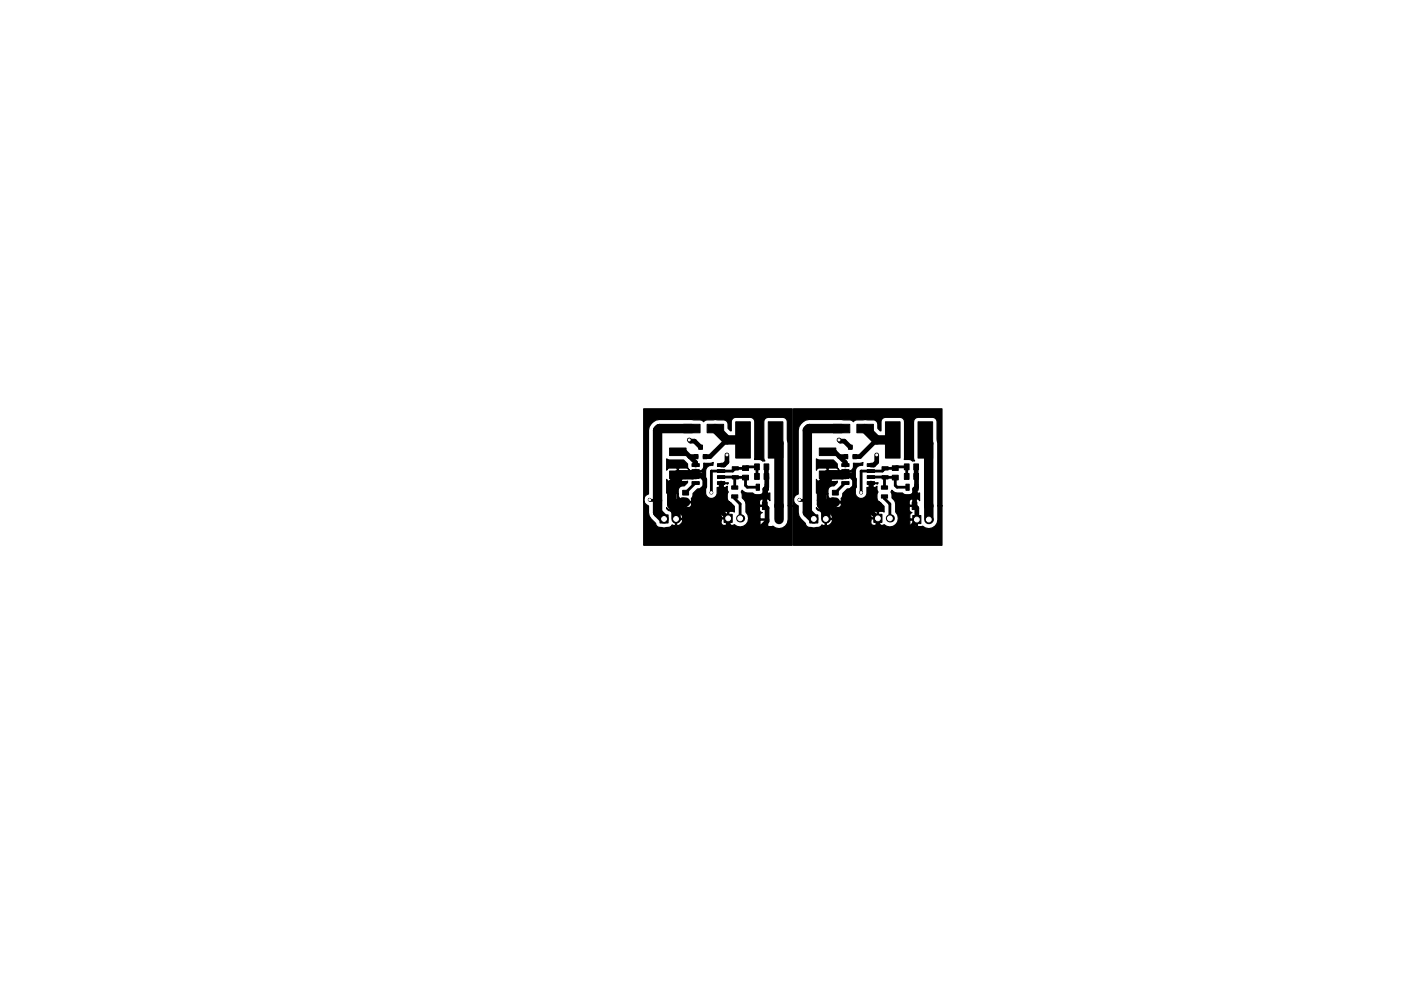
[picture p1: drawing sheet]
<svg xmlns="http://www.w3.org/2000/svg" width="297mm" height="210mm" viewBox="0 0 297 210" stroke-linecap="round" stroke-linejoin="round" font-family="sans-serif">
<g fill="#000" stroke="#000" stroke-width=".21">
<path d="M144.9 90h3.5v1.8h-3.5zM142 95.1h3.5v1.6h-3.5zM142 99.9h3.5v1.6h-3.5zM147.2 96.4h.8v.9h-.8zM148.1 94.4h.8v.9h-.8zM146.7 98.4h1.6v.6h-1.6zM149.1 96.4h.8v.9h-.8zM149.9 90h3.5v1.8h-3.5zM152.1 98.4h1.6v.6h-1.6zM155.3 99h1.3v.7h-1.3zM157.4 98.8h1.3v1h-1.3zM156 89.5h3.1v7.7h-3.1z"/>
<path d="M160 98.4h1v1.3h-1zM162 98.4h1v1.3h-1zM162.9 89.5h3.1v7.7h-3.1zM176.7 90h3.5v1.8h-3.5zM173.7 95.1h3.5v1.6h-3.5zM173.7 99.9h3.5v1.6h-3.5zM178.9 96.4h.8v.9h-.8zM179.9 94.4h.8v.9h-.8zM178.5 98.4h1.5v.6h-1.5zM180.8 96.4h.8v.9h-.8zM181.7 90h3.5v1.8h-3.5zM183.9 98.4h1.5v.6h-1.5z"/>
<path d="M187 99h1.3v.7h-1.3zM189.2 98.8h1.2v1h-1.2zM187.7 89.5h3.1v7.7h-3.1zM191.7 98.4h1v1.3h-1zM193.7 98.4h1v1.3h-1zM194.6 89.5h3.1v7.7h-3.1zM138.9 104.9h1v2.5h-1zM139.9 109.2h1.8v1.8h-1.8zM141.9 104.9h1v2.5h-1zM144.7 104h1.3v1h-1.3zM144.7 106h1.3v1h-1.3zM146.7 102.2h1.6v.6h-1.6z"/>
<path d="M146.7 100.9h1.6v.6h-1.6zM146.7 99.6h1.6v.6h-1.6zM152.1 99.6h1.6v.6h-1.6zM152.1 100.9h1.6v.6h-1.6zM152.1 102.2h1.6v.6h-1.6zM155.1 105h1.3v.7h-1.3zM155.1 103.1h1.3v.7h-1.3zM153.5 109.1h1.7v1.7h-1.7zM155.3 100.9h1.3v.7h-1.3zM157.4 100.8h1.3v1h-1.3zM160 100.5h1v1.2h-1zM160.3 102.7h.7v1.3h-.7z"/>
<path d="M162 100.5h1v1.2h-1zM162.2 102.7h.7v1.3h-.7zM161.7 106.5h1v1.6h-1zM164.7 106.5h1v1.6h-1zM170.7 104.9h1v2.5h-1zM171.7 109.2h1.7v1.8h-1.7zM173.7 104.9h1v2.5h-1zM176.5 104h1.2v1h-1.2zM176.5 106h1.2v1h-1.2zM178.5 102.2h1.5v.6h-1.5zM178.5 100.9h1.5v.6h-1.5zM178.5 99.6h1.5v.6h-1.5z"/>
<path d="M183.9 99.6h1.5v.6h-1.5zM183.9 100.9h1.5v.6h-1.5zM183.9 102.2h1.5v.6h-1.5zM186.9 105h1.3v.7h-1.3zM186.9 103.1h1.3v.7h-1.3zM185.3 109.1h1.7v1.7h-1.7zM187 100.9h1.3v.7h-1.3zM189.2 100.8h1.2v1h-1.2zM191.7 100.5h1v1.2h-1zM192.1 102.7h.7v1.3h-.7zM193.7 100.5h1v1.2h-1zM194 102.7h.7v1.3h-.7z"/>
<path d="M193.4 106.5h1v1.6h-1zM193.5 109.4h1.7v1.7h-1.7zM196.4 106.5h1v1.6h-1z"/>
<circle cx="146.1" cy="93.3" r=".3"/>
<circle cx="154.1" cy="96.5" r=".3"/>
<circle cx="177.9" cy="93.3" r=".3"/>
<circle cx="185.9" cy="96.5" r=".3"/>
<circle cx="137.7" cy="106" r=".3"/>
<circle cx="150.8" cy="104.5" r=".3"/>
<circle cx="169.5" cy="106" r=".3"/>
<circle cx="182.6" cy="104.5" r=".3"/>
</g>
<g fill="#000">
<circle cx="143.3" cy="110.1" r=".86"/>
<circle cx="156.9" cy="110" r=".86"/>
<circle cx="175.1" cy="110.1" r=".86"/>
<circle cx="188.7" cy="110" r=".86"/>
<circle cx="196.9" cy="110.2" r=".86"/>
</g>
<g fill="none" stroke="#000" stroke-width="2">
<path d="M146.7 90.9h-6.9l-.4 .4v17.4l1.4 1.4M151.7 90.9l2.4 2.4h3.4M164.4 93.3l.8 .8v16.1M178.4 90.9h-6.9l-.3 .4v17.4l1.3 1.4M183.4 90.9l2.4 2.4h3.5M196.2 93.3l.7 .8v16.1M143.3 107.9v2.2M145.4 106.5h-.7l-1.4 1.4M146.9 100.7h-3.2v.8l-1.3 1.3v4.2l.9 .9M146.9 100.7h.1M165.2 107.3h.1M175.1 107.9v2.2"/>
<path d="M177.1 106.5h-.6l-1.4 1.4M178.6 100.7h-3.1v.8l-1.3 1.3v4.2l.9 .9M178.6 100.7h.1M196.9 107.3h.1"/>
</g>
<g fill="none" stroke="#000" stroke-width=".6">
<path d="M137.7 106l.2 .2h1.5M147.5 102.5l-2.1 2M152.9 101.2l3 .1M155.8 105.3v.5l1.1 1.1v3.1M155.9 101.3h2.1l.1 1.7 .3 .4h2.3M155.9 101.3l-.1 .1v2M160.5 101.1v-2h-2.2l-.3 .3h-2.1l-.6 .5h-4.5v4.6M169.5 106l.1 .2h1.6M179.2 102.5l-2.1 2M184.6 101.2l3.1 .1M187.5 105.3v.5l1.2 1.1v3.1M187.7 101.3h2.1v1.7l.4 .4h2.2"/>
<path d="M187.7 101.3l-.2 .1v2M192.2 101.1v-2h-2.1l-.3 .3h-2.1l-.6 .5h-4.5v4.6"/>
</g>
<g fill="none" stroke="#000" stroke-width="1">
<path d="M143.7 95.9h1.5l2.3 2.2v.6M146.1 93.3l.3 .3h.9l1.2 1.3M146.2 96.9h1.4M147.5 99.9v1.3M154.1 93.3l-3.6 3.6h-1M154.1 96.5v1.5l-.6 .7h-.6M162.5 99.1l.1 4.3-.4 .4v3.5l.4 .5v2.8l-2 2h-4.9l-1.3-1.2v-1.4l-1.5-1.5v-6M175.5 95.9h1.5l2.2 2.2v.6M177.9 93.3l.2 .3h.9l1.3 1.3M178 96.9h1.3M179.2 99.9v1.3M185.8 93.3l-3.5 3.6h-1.1"/>
<path d="M185.9 96.5v1.5l-.7 .7h-.6M194.2 99.1l.1 4.3-.4 .4v3.5l.5 .5v2.8l-2 2h-5l-1.3-1.2v-1.4l-1.5-1.5v-6M147.5 100.7h.9l1 1v1.5l-.6 .7v1.6l1.1 1.2h2.3l.8-.8v-3M179.2 100.7h1l1 1v1.5l-.7 .7v1.6l1.2 1.2h2.3l.7-.8v-3"/>
</g>
<path d="M136.5 86.7h31.5v20.6h-.9v-.1v-13.1l-.2-.8v-3.8a.95 .95 0 0 0-.9-1h-3.1l-.7 .3-.2 .3-.1 8.1 .3 .6-.5 .1-.4-.4h-1.3v-8.4l-.3-.3-.6-.3h-3.1a.95 .95 0 0 0-1 1v1.9l-.6-.5v-.9a.94 .94 0 0 0-1-.9h-3.5l-.3 .1-.4 .3-.4-.4-2.1-.1h-6.9l-.8 .1a2.7 2.7 0 0 0-1.5 2.2v13.5l-.5 .2a1.34 1.34 0 0 0 .5 2.3 3.3 3.3 0 0 0 1.5 3.7 .97 .97 0 0 0 1.2 .9l.6 .1 .6-.1a1.01 1.01 0 0 0 1.1-.6l.5 .3 .2-.2v-2.6l-.2-.2-.5 .3-.2-.3-.6-.3-.4-.4v-.2a.59 .59 0 0 0 1 .2v-3.5l-.2-.1a.66 .66 0 0 0-.8 .3v-2.9l.5 .5h1.6l.2-.2v-2.5l-.2-.2h-1.6l-.5 .5v-2.4l.7 .2h2.9l.9 .8a1.27 1.27 0 0 0 .4 1.4l-.6-.5h-1.6l-.2 .2v1.1h2.1l.2-.2 .1 .2-.1 .3 .1 .2-.3-.2h-2.1v1.1l.2 .2 1.8-.1v.3l-.7 .7a1.03 1.03 0 0 0-1.3 .9v.8h-.2a.61 .61 0 0 0-1.1-.4v1.6h.9l.2-.1v-1.1h.2l.1 .6 .3 .4-.1 .4 .2 .2h2.2l.1-.2v-.4a1.04 1.04 0 0 0 .3-1.1l1-1h.4a1.37 1.37 0 0 0 .4-2.4l-1.4-.1 .1-1.1h.2v1h1.1l.2-.2v-.7l-.2-.1h-1.1l.5-.2a.91 .91 0 0 0 1.1-.9v-.7h1.3l.7-.2v.6h-.4a1.23 1.23 0 0 0-1.2 1.2v4.4a1.24 1.24 0 0 0 1.1 1.4 1.24 1.24 0 0 0 1.4-1.2v-1.1h.5l.2-.1-.1-.8 1.7-.1-.1 .3-1.3-.1v.7l.2 .1h.6l.4-.2v.6l.2 .6a1.65 1.65 0 0 0 .2 2.1h-11l-.2-.2h-.9v1.6a.6 .6 0 0 0 1.1-.4v-1h11l.5 .3h-8.5l-.1-.1h-2.2a.6 .6 0 0 0 .3 1h.5l.1-.2v-.8h.3v.8l.1 .2 .7-.1 .3-.4v-.4h8.5l.6 .6v1.2l-.3-.1h-.7l-.2 .1-1.1-.1-.5 .5v.7h-8.1a1.09 1.09 0 0 0-1.3-.9v1.2h1.2l.1-.3 9.5 .1v-1.2h.2v1.2v.3h-1.5l-.1 .4h-8.1l-.1-.3h-1.2v1.2a1.09 1.09 0 0 0 1.3-.9h8.1v.5l.3 .4 .9 .1 .2-.2v-1.2h.2v1.2l.2 .2h.7l.3-.2a1.81 1.81 0 0 0 2.5-.1 1.81 1.81 0 0 0-.1-2.6v-2.1l-.7-.9v-.6l-.3-.6 .2-.4 .3 .2a3.5 3.5 0 0 0 2.1 .5 1.83 1.83 0 0 0 2.2-.1l.4 .1 .1-.2-.1-5.6h.3l.1 5.6 .2 .2 .3-.1v1.6a.59 .59 0 0 0-.9-.2l-.4-.1a.68 .68 0 0 0-.9 .5v.6l.2 .2h.8v-1.2h.3v1.4h-1.1l-.2 .2 .1 .9 .5 .2-.5 .5v.7l.2 .2h1.5v.3h-1.5l-.2 .1 .1 1 .4 .2h.8l.1-.1v-1.2h.3v1.2l.1 .1 1-.1a1.92 1.92 0 0 0 2 .4 1.92 1.92 0 0 0 1.2-1.8v-2.9h.9v8.4h-31.5zM168.2 86.7h31.5v20.6h-.8l-.1-.1v-13.1l-.1-.8v-3.8a.95 .95 0 0 0-1-1h-3.1l-.6 .3-.2 .3-.1 8.1 .2 .6-.4 .1-.4-.4h-1.4v-8.4l-.2-.3-.7-.3h-3.1a.95 .95 0 0 0-.9 1v1.9l-.7-.5v-.9a.94 .94 0 0 0-.9-.9h-3.5l-.4 .1-.4 .3-.4-.4-2.1-.1h-6.9l-.7 .1a2.7 2.7 0 0 0-1.6 2.2v13.5l-.4 .2a1.34 1.34 0 0 0 .4 2.3 3.3 3.3 0 0 0 1.5 3.7 .97 .97 0 0 0 1.2 .9l.6 .1 .6-.1a1.01 1.01 0 0 0 1.2-.6l.4 .3 .3-.2v-2.6l-.3-.2-.4 .3-.2-.3-.6-.3-.4-.4v-.2a.59 .59 0 0 0 .9 .2v-3.5l-.1-.1a.66 .66 0 0 0-.8 .3v-2.9l.5 .5h1.6l.1-.2v-2.5l-.1-.2h-1.6l-.5 .5v-2.4l.6 .2h3l.8 .8a1.27 1.27 0 0 0 .5 1.4l-.7-.5h-1.6l-.1 .2v1.1h2.1l.1-.2 .1 .2-.1 .3 .2 .2-.3-.2h-2.1v1.1l.1 .2 1.8-.1v.3l-.7 .7a1.03 1.03 0 0 0-1.3 .9v.8h-.2a.61 .61 0 0 0-1-.4v1.6h.8l.2-.1v-1.1h.2l.1 .6 .3 .4v.4l.1 .2h2.2l.2-.2-.1-.4a1.04 1.04 0 0 0 .4-1.1l1-1h.3a1.37 1.37 0 0 0 .5-2.4l-1.4-.1v-1.1h.3v1h1.1l.2-.2v-.7l-.2-.1h-1.1l.5-.2a.91 .91 0 0 0 1.1-.9l-.1-.7h1.4l.7-.2-.1 .6h-.3a1.23 1.23 0 0 0-1.3 1.2v4.4a1.24 1.24 0 0 0 1.1 1.4 1.24 1.24 0 0 0 1.4-1.2v-1.1h.6l.1-.1v-.8l1.7-.1-.2 .3-1.2-.1v.7l.1 .1h.6l.4-.2v.6l.3 .6a1.65 1.65 0 0 0 .2 2.1h-11.1l-.2-.2h-.8v1.6a.6 .6 0 0 0 1-.4v-1h11.1l.4 .3h-8.4l-.2-.1h-2.2a.6 .6 0 0 0 .4 1h.4l.2-.2v-.8h.2v.8l.2 .2 .7-.1 .3-.4v-.4h8.4l.6 .6v1.2l-.3-.1h-.7l-.1 .1-1.2-.1-.5 .5 .1 .7h-8.2a1.09 1.09 0 0 0-1.3-.9v1.2h1.2l.1-.3 9.5 .1v-1.2h.3v1.2v.3h-1.5l-.2 .4h-8.1l-.1-.3h-1.2v1.2a1.09 1.09 0 0 0 1.3-.9h8.1v.5l.3 .4 .9 .1 .2-.2v-1.2h.3v1.2l.1 .2h.7l.3-.2a1.81 1.81 0 0 0 2.6-.1 1.81 1.81 0 0 0-.1-2.6l-.1-2.1-.7-.9v-.6l-.2-.6 .2-.4 .2 .2a3.5 3.5 0 0 0 2.1 .5 1.83 1.83 0 0 0 2.2-.1l.4 .1 .2-.2-.1-5.6h.3v5.6l.2 .2 .4-.1v1.6a.59 .59 0 0 0-1-.2l-.4-.1a.68 .68 0 0 0-.8 .5v.6l.1 .2h.9v-1.2h.2v1.4h-1.1l-.1 .2 .1 .9 .5 .2-.5 .5v.7l.1 .2h1.5v.3h-1.5l-.1 .1 .1 1 .4 .2h.7l.2-.1v-1.2h.2v1.2l.2 .1 .9-.1a1.92 1.92 0 0 0 2.1 .4 1.92 1.92 0 0 0 1.2-1.8v-2.9h.8v8.4h-31.5z" fill="#000" stroke="#000" stroke-width=".25"/>
<g fill="#fff" stroke="#fff" stroke-width=".21">
<circle cx="150.8" cy="104.5" r=".2"/>
<circle cx="137.7" cy="106" r=".2"/>
<circle cx="169.5" cy="106" r=".2"/>
<circle cx="182.6" cy="104.5" r=".2"/>
<circle cx="146.1" cy="93.3" r=".2"/>
<circle cx="154.1" cy="96.5" r=".2"/>
<circle cx="185.9" cy="96.5" r=".2"/>
<circle cx="177.9" cy="93.3" r=".2"/>
<circle cx="154.4" cy="110" r=".51"/>
<circle cx="156.9" cy="110" r=".51"/>
<circle cx="140.8" cy="110.1" r=".51"/>
<circle cx="143.3" cy="110.1" r=".51"/>
<circle cx="194.4" cy="110.2" r=".51"/>
<circle cx="196.9" cy="110.2" r=".51"/>
<circle cx="172.5" cy="110.1" r=".51"/>
<circle cx="175.1" cy="110.1" r=".51"/>
<circle cx="186.1" cy="110" r=".51"/>
<circle cx="188.7" cy="110" r=".51"/>
</g>
</svg>
